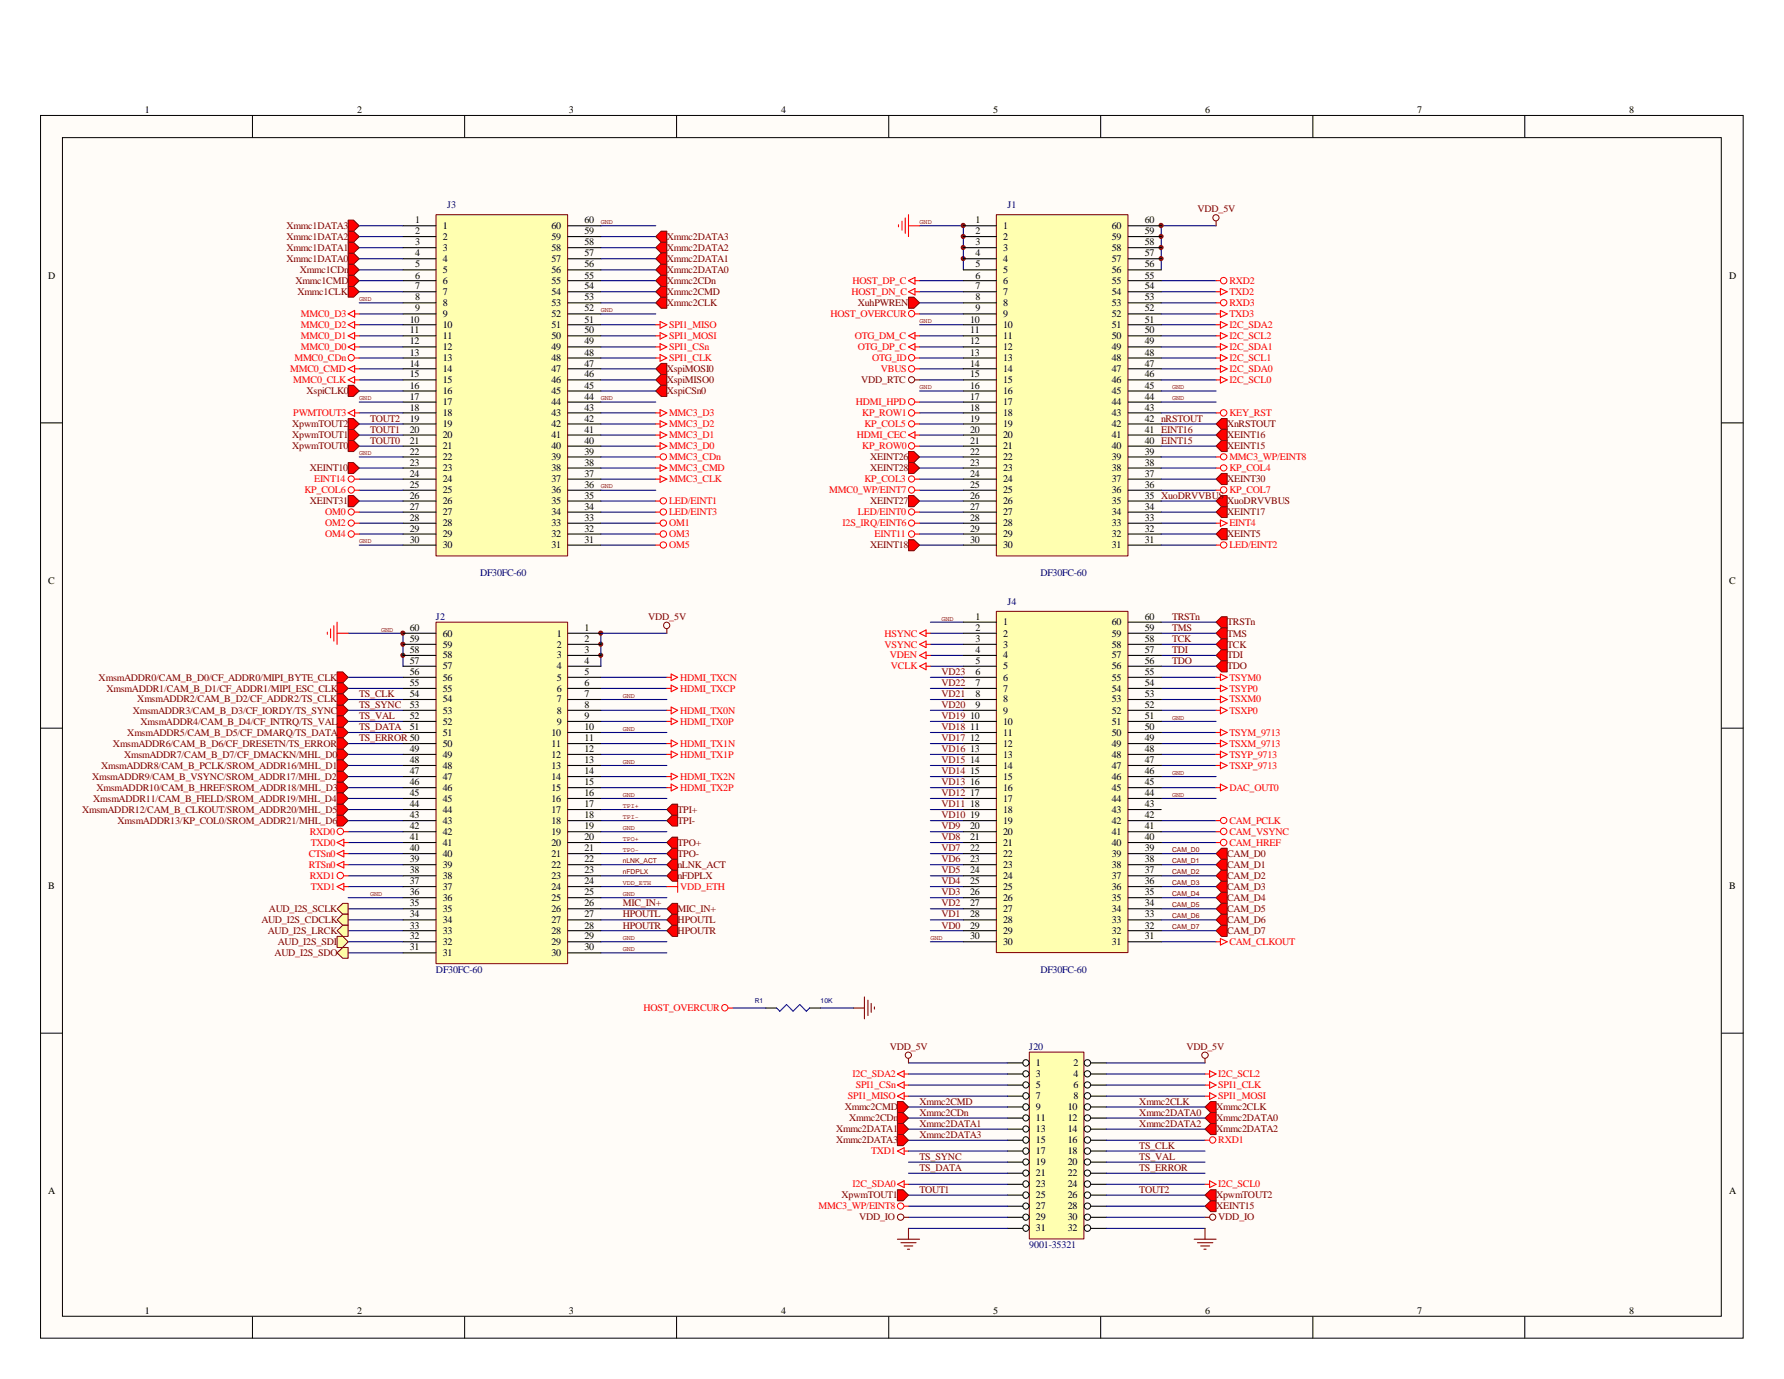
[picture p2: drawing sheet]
<svg xmlns="http://www.w3.org/2000/svg" width="279mm" height="216mm" viewBox="0 0 279 216" stroke-linecap="round" stroke-linejoin="round" font-family="sans-serif">
<defs><g id="words">
<g font-size="1.6">
<text x="22.7" y="17.7">1</text>
<text x="55.9" y="17.7">2</text>
<text x="89.1" y="17.7">3</text>
<text x="122.3" y="17.7">4</text>
<text x="155.5" y="17.7">5</text>
<text x="188.7" y="17.7">6</text>
<text x="222" y="17.7">7</text>
<text x="255.1" y="17.7">8</text>
<text x="65" y="35">1</text>
<text x="69.3" y="35.8">1</text>
<text x="86.4" y="35.8">60</text>
<text x="91.5" y="35">60</text>
<text x="152.8" y="35">1</text>
<text x="157.1" y="35.8">1</text>
<text x="174.1" y="35.8">60</text>
<text x="179.3" y="35">60</text>
<text x="65" y="36.7">2</text>
<text x="65" y="38.4">3</text>
<text x="65" y="40.1">4</text>
<text x="65" y="41.9">5</text>
<text x="69.3" y="37.5">2</text>
<text x="69.3" y="39.3">3</text>
<text x="69.3" y="41">4</text>
<text x="86.4" y="41">57</text>
<text x="86.4" y="39.3">58</text>
<text x="86.4" y="37.5">59</text>
<text x="91.5" y="41.9">56</text>
<text x="91.5" y="40.1">57</text>
<text x="91.5" y="38.4">58</text>
<text x="91.5" y="36.7">59</text>
<text x="152.8" y="36.7">2</text>
<text x="152.8" y="38.4">3</text>
<text x="152.8" y="40.1">4</text>
<text x="152.8" y="41.9">5</text>
<text x="157.1" y="37.5">2</text>
<text x="157.1" y="39.3">3</text>
<text x="157.1" y="41">4</text>
<text x="174.1" y="41">57</text>
<text x="174.1" y="39.3">58</text>
<text x="174.1" y="37.5">59</text>
<text x="179.3" y="41.9">56</text>
<text x="179.3" y="40.1">57</text>
<text x="179.3" y="38.4">58</text>
<text x="179.3" y="36.7">59</text>
<text x="7.5" y="43.6">D</text>
<text x="65" y="43.6">6</text>
<text x="65" y="45.3">7</text>
<text x="65" y="47">8</text>
<text x="69.3" y="42.7">5</text>
<text x="69.3" y="44.4">6</text>
<text x="69.3" y="46.2">7</text>
<text x="69.3" y="47.9">8</text>
<text x="86.4" y="47.9">53</text>
<text x="86.4" y="46.2">54</text>
<text x="86.4" y="44.4">55</text>
<text x="86.4" y="42.7">56</text>
<text x="91.5" y="47">53</text>
<text x="91.5" y="45.3">54</text>
<text x="91.5" y="43.6">55</text>
<text x="152.8" y="43.6">6</text>
<text x="152.8" y="45.3">7</text>
<text x="152.8" y="47">8</text>
<text x="157.1" y="42.7">5</text>
<text x="157.1" y="44.4">6</text>
<text x="157.1" y="46.2">7</text>
<text x="157.1" y="47.9">8</text>
<text x="174.1" y="47.9">53</text>
<text x="174.1" y="46.2">54</text>
<text x="174.1" y="44.4">55</text>
<text x="174.1" y="42.7">56</text>
<text x="179.3" y="47">53</text>
<text x="179.3" y="45.3">54</text>
<text x="179.3" y="43.6">55</text>
<text x="270.8" y="43.6">D</text>
<text x="64.2" y="50.5">10</text>
<text x="64.2" y="52.2">11</text>
<text x="64.2" y="53.9">12</text>
<text x="65" y="48.8">9</text>
<text x="69.3" y="49.6">9</text>
<text x="69.3" y="51.4">10</text>
<text x="69.3" y="53.1">11</text>
<text x="86.4" y="53.1">50</text>
<text x="86.4" y="51.4">51</text>
<text x="86.4" y="49.6">52</text>
<text x="91.5" y="53.9">49</text>
<text x="91.5" y="52.2">50</text>
<text x="91.5" y="50.5">51</text>
<text x="91.5" y="48.8">52</text>
<text x="151.9" y="50.5">10</text>
<text x="151.9" y="52.2">11</text>
<text x="151.9" y="53.9">12</text>
<text x="152.8" y="48.8">9</text>
<text x="157.1" y="49.6">9</text>
<text x="157.1" y="51.4">10</text>
<text x="157.1" y="53.1">11</text>
<text x="174.1" y="53.1">50</text>
<text x="174.1" y="51.4">51</text>
<text x="174.1" y="49.6">52</text>
<text x="179.3" y="53.9">49</text>
<text x="179.3" y="52.2">50</text>
<text x="179.3" y="50.5">51</text>
<text x="179.3" y="48.8">52</text>
<text x="64.2" y="55.7">13</text>
<text x="64.2" y="57.4">14</text>
<text x="64.2" y="59.1">15</text>
<text x="69.3" y="54.8">12</text>
<text x="69.3" y="56.5">13</text>
<text x="69.3" y="58.3">14</text>
<text x="69.3" y="60">15</text>
<text x="86.4" y="60">46</text>
<text x="86.4" y="58.3">47</text>
<text x="86.4" y="56.5">48</text>
<text x="86.4" y="54.8">49</text>
<text x="91.5" y="59.1">46</text>
<text x="91.5" y="57.4">47</text>
<text x="91.5" y="55.7">48</text>
<text x="151.9" y="55.7">13</text>
<text x="151.9" y="57.4">14</text>
<text x="151.9" y="59.1">15</text>
<text x="157.1" y="54.8">12</text>
<text x="157.1" y="56.5">13</text>
<text x="157.1" y="58.3">14</text>
<text x="157.1" y="60">15</text>
<text x="174.1" y="60">46</text>
<text x="174.1" y="58.3">47</text>
<text x="174.1" y="56.5">48</text>
<text x="174.1" y="54.8">49</text>
<text x="179.3" y="59.1">46</text>
<text x="179.3" y="57.4">47</text>
<text x="179.3" y="55.7">48</text>
<text x="64.2" y="60.8">16</text>
<text x="64.2" y="62.6">17</text>
<text x="64.2" y="64.3">18</text>
<text x="64.2" y="66">19</text>
<text x="69.3" y="61.7">16</text>
<text x="69.3" y="63.4">17</text>
<text x="69.3" y="65.2">18</text>
<text x="86.4" y="65.2">43</text>
<text x="86.4" y="63.4">44</text>
<text x="86.4" y="61.7">45</text>
<text x="91.5" y="66">42</text>
<text x="91.5" y="64.3">43</text>
<text x="91.5" y="62.6">44</text>
<text x="91.5" y="60.8">45</text>
<text x="151.9" y="60.8">16</text>
<text x="151.9" y="62.6">17</text>
<text x="151.9" y="64.3">18</text>
<text x="151.9" y="66">19</text>
<text x="157.1" y="61.7">16</text>
<text x="157.1" y="63.4">17</text>
<text x="157.1" y="65.2">18</text>
<text x="174.1" y="65.2">43</text>
<text x="174.1" y="63.4">44</text>
<text x="174.1" y="61.7">45</text>
<text x="179.3" y="66">42 nRSTOUT</text>
<text x="179.3" y="64.3">43</text>
<text x="179.3" y="62.6">44</text>
<text x="179.3" y="60.8">45</text>
<text x="64.2" y="67.7">20</text>
<text x="64.2" y="69.5">21</text>
<text x="64.2" y="71.2">22</text>
<text x="69.3" y="66.9">19</text>
<text x="69.3" y="68.6">20</text>
<text x="69.3" y="70.3">21</text>
<text x="86.4" y="70.3">40</text>
<text x="86.4" y="68.6">41</text>
<text x="86.4" y="66.9">42</text>
<text x="91.5" y="71.2">39</text>
<text x="91.5" y="69.5">40</text>
<text x="91.5" y="67.7">41</text>
<text x="151.9" y="67.7">20</text>
<text x="151.9" y="69.5">21</text>
<text x="151.9" y="71.2">22</text>
<text x="157.1" y="66.9">19</text>
<text x="157.1" y="68.6">20</text>
<text x="157.1" y="70.3">21</text>
<text x="174.1" y="70.3">40</text>
<text x="174.1" y="68.6">41</text>
<text x="174.1" y="66.9">42</text>
<text x="179.3" y="71.2">39</text>
<text x="179.3" y="69.5">40 EINT15</text>
<text x="179.3" y="67.7">41 EINT16</text>
<text x="64.2" y="72.9">23</text>
<text x="64.2" y="74.6">24</text>
<text x="64.2" y="76.4">25</text>
<text x="69.3" y="72.1">22</text>
<text x="69.3" y="73.8">23</text>
<text x="69.3" y="75.5">24</text>
<text x="69.3" y="77.2">25</text>
<text x="86.4" y="77.2">36</text>
<text x="86.4" y="75.5">37</text>
<text x="86.4" y="73.8">38</text>
<text x="86.4" y="72.1">39</text>
<text x="91.5" y="76.4">36</text>
<text x="91.5" y="74.6">37</text>
<text x="91.5" y="72.9">38</text>
<text x="151.9" y="72.9">23</text>
<text x="151.9" y="74.6">24</text>
<text x="151.9" y="76.4">25</text>
<text x="157.1" y="72.1">22</text>
<text x="157.1" y="73.8">23</text>
<text x="157.1" y="75.5">24</text>
<text x="157.1" y="77.2">25</text>
<text x="174.1" y="77.2">36</text>
<text x="174.1" y="75.5">37</text>
<text x="174.1" y="73.8">38</text>
<text x="174.1" y="72.1">39</text>
<text x="179.3" y="76.4">36</text>
<text x="179.3" y="74.6">37</text>
<text x="179.3" y="72.9">38</text>
<text x="64.2" y="78.1">26</text>
<text x="64.2" y="79.8">27</text>
<text x="64.2" y="81.5">28</text>
<text x="64.2" y="83.3">29</text>
<text x="69.3" y="79">26</text>
<text x="69.3" y="80.7">27</text>
<text x="69.3" y="82.4">28</text>
<text x="86.4" y="82.4">33</text>
<text x="86.4" y="80.7">34</text>
<text x="86.4" y="79">35</text>
<text x="91.5" y="83.3">32</text>
<text x="91.5" y="81.5">33</text>
<text x="91.5" y="79.8">34</text>
<text x="91.5" y="78.1">35</text>
<text x="151.9" y="78.1">26</text>
<text x="151.9" y="79.8">27</text>
<text x="151.9" y="81.5">28</text>
<text x="151.9" y="83.3">29</text>
<text x="157.1" y="79">26</text>
<text x="157.1" y="80.7">27</text>
<text x="157.1" y="82.4">28</text>
<text x="174.1" y="82.4">33</text>
<text x="174.1" y="80.7">34</text>
<text x="174.1" y="79">35</text>
<text x="179.3" y="83.3">32</text>
<text x="179.3" y="81.5">33</text>
<text x="179.3" y="79.8">34</text>
<text x="179.3" y="78.1">35 XuoDRVVBUS</text>
<text x="64.2" y="85">30</text>
<text x="69.3" y="84.1">29</text>
<text x="69.3" y="85.9">30</text>
<text x="86.4" y="85.9">31</text>
<text x="86.4" y="84.1">32</text>
<text x="91.5" y="85">31</text>
<text x="151.9" y="85">30</text>
<text x="157.1" y="84.1">29</text>
<text x="157.1" y="85.9">30</text>
<text x="174.1" y="85.9">31</text>
<text x="174.1" y="84.1">32</text>
<text x="179.3" y="85">31</text>
<text x="7.5" y="91.4">C</text>
<text x="270.8" y="91.4">C</text>
<text x="64.2" y="100.5">59</text>
<text x="64.2" y="98.8">60</text>
<text x="69.3" y="101.4">59</text>
<text x="69.3" y="99.7">60</text>
<text x="87.2" y="99.7">1</text>
<text x="87.2" y="101.4">2</text>
<text x="91.5" y="98.8">1</text>
<text x="91.5" y="100.5">2</text>
<text x="152.8" y="97.1">1</text>
<text x="152.8" y="98.8">2</text>
<text x="152.8" y="100.5">3</text>
<text x="157.1" y="97.9">1</text>
<text x="157.1" y="99.7">2</text>
<text x="157.1" y="101.4">3</text>
<text x="174.1" y="101.4">58</text>
<text x="174.1" y="99.7">59</text>
<text x="174.1" y="97.9">60</text>
<text x="179.3" y="100.5">58</text>
<text x="179.3" y="98.8">59</text>
<text x="179.3" y="97.1">60</text>
<text x="64.2" y="107.4">55</text>
<text x="64.2" y="105.7">56</text>
<text x="64.2" y="104">57</text>
<text x="64.2" y="102.2">58</text>
<text x="69.3" y="106.6">56</text>
<text x="69.3" y="104.8">57</text>
<text x="69.3" y="103.1">58</text>
<text x="87.2" y="103.1">3</text>
<text x="87.2" y="104.8">4</text>
<text x="87.2" y="106.6">5</text>
<text x="91.5" y="102.2">3</text>
<text x="91.5" y="104">4</text>
<text x="91.5" y="105.7">5</text>
<text x="91.5" y="107.4">6</text>
<text x="152.8" y="102.2">4</text>
<text x="152.8" y="104">5</text>
<text x="152.8" y="105.7">6</text>
<text x="152.8" y="107.4">7</text>
<text x="157.1" y="103.1">4</text>
<text x="157.1" y="104.8">5</text>
<text x="157.1" y="106.6">6</text>
<text x="174.1" y="106.6">55</text>
<text x="174.1" y="104.8">56</text>
<text x="174.1" y="103.1">57</text>
<text x="179.3" y="107.4">54</text>
<text x="179.3" y="105.7">55</text>
<text x="179.3" y="104">56</text>
<text x="179.3" y="102.2">57</text>
<text x="64.2" y="112.6">52</text>
<text x="64.2" y="110.9">53</text>
<text x="64.2" y="109.1">54</text>
<text x="69.3" y="113.5">52</text>
<text x="69.3" y="111.7">53</text>
<text x="69.3" y="110">54</text>
<text x="69.3" y="108.3">55</text>
<text x="87.2" y="108.3">6</text>
<text x="87.2" y="110">7</text>
<text x="87.2" y="111.7">8</text>
<text x="87.2" y="113.5">9</text>
<text x="91.5" y="109.1">7</text>
<text x="91.5" y="110.9">8</text>
<text x="91.5" y="112.6">9</text>
<text x="151.9" y="112.6">10</text>
<text x="152.8" y="109.1">8</text>
<text x="152.8" y="110.9">9</text>
<text x="157.1" y="108.3">7</text>
<text x="157.1" y="110">8</text>
<text x="157.1" y="111.7">9</text>
<text x="157.1" y="113.5">10</text>
<text x="174.1" y="113.5">51</text>
<text x="174.1" y="111.7">52</text>
<text x="174.1" y="110">53</text>
<text x="174.1" y="108.3">54</text>
<text x="179.3" y="112.6">51</text>
<text x="179.3" y="110.9">52</text>
<text x="179.3" y="109.1">53</text>
<text x="64.2" y="119.5">48</text>
<text x="64.2" y="117.8">49</text>
<text x="64.2" y="114.3">51</text>
<text x="69.3" y="118.6">49</text>
<text x="69.3" y="116.9">50</text>
<text x="69.3" y="115.2">51</text>
<text x="86.4" y="115.2">10</text>
<text x="86.4" y="116.9">11</text>
<text x="86.4" y="118.6">12</text>
<text x="91.5" y="114.3">10</text>
<text x="91.5" y="116">11</text>
<text x="91.5" y="117.8">12</text>
<text x="91.5" y="119.5">13</text>
<text x="151.9" y="114.3">11</text>
<text x="151.9" y="116">12</text>
<text x="151.9" y="117.8">13</text>
<text x="151.9" y="119.5">14</text>
<text x="157.1" y="115.2">11</text>
<text x="157.1" y="116.9">12</text>
<text x="157.1" y="118.6">13</text>
<text x="174.1" y="118.6">48</text>
<text x="174.1" y="116.9">49</text>
<text x="174.1" y="115.2">50</text>
<text x="179.3" y="119.5">47</text>
<text x="179.3" y="117.8">48</text>
<text x="179.3" y="116">49</text>
<text x="179.3" y="114.3">50</text>
<text x="64.2" y="124.7">45</text>
<text x="64.2" y="122.9">46</text>
<text x="64.2" y="121.2">47</text>
<text x="69.3" y="125.5">45</text>
<text x="69.3" y="123.8">46</text>
<text x="69.3" y="122.1">47</text>
<text x="69.3" y="120.4">48</text>
<text x="86.4" y="120.4">13</text>
<text x="86.4" y="122.1">14</text>
<text x="86.4" y="123.8">15</text>
<text x="86.4" y="125.5">16</text>
<text x="91.5" y="121.2">14</text>
<text x="91.5" y="122.9">15</text>
<text x="91.5" y="124.7">16</text>
<text x="151.9" y="121.2">15</text>
<text x="151.9" y="122.9">16</text>
<text x="151.9" y="124.7">17</text>
<text x="157.1" y="120.4">14</text>
<text x="157.1" y="122.1">15</text>
<text x="157.1" y="123.8">16</text>
<text x="157.1" y="125.5">17</text>
<text x="174.1" y="125.5">44</text>
<text x="174.1" y="123.8">45</text>
<text x="174.1" y="122.1">46</text>
<text x="174.1" y="120.4">47</text>
<text x="179.3" y="124.7">44</text>
<text x="179.3" y="122.9">45</text>
<text x="179.3" y="121.2">46</text>
<text x="64.2" y="131.6">41</text>
<text x="64.2" y="129.8">42</text>
<text x="64.2" y="128.1">43</text>
<text x="64.2" y="126.4">44</text>
<text x="69.3" y="130.7">42</text>
<text x="69.3" y="129">43</text>
<text x="69.3" y="127.3">44</text>
<text x="86.4" y="127.3">17</text>
<text x="86.4" y="129">18</text>
<text x="86.4" y="130.7">19</text>
<text x="91.5" y="126.4">17</text>
<text x="91.5" y="128.1">18</text>
<text x="91.5" y="129.8">19</text>
<text x="91.5" y="131.6">20</text>
<text x="151.9" y="126.4">18</text>
<text x="151.9" y="128.1">19</text>
<text x="151.9" y="129.8">20</text>
<text x="151.9" y="131.6">21</text>
<text x="157.1" y="127.3">18</text>
<text x="157.1" y="129">19</text>
<text x="157.1" y="130.7">20</text>
<text x="174.1" y="130.7">41</text>
<text x="174.1" y="129">42</text>
<text x="174.1" y="127.3">43</text>
<text x="179.3" y="131.6">40</text>
<text x="179.3" y="129.8">41</text>
<text x="179.3" y="128.1">42</text>
<text x="179.3" y="126.4">43</text>
<text x="64.2" y="136.7">38</text>
<text x="64.2" y="135">39</text>
<text x="64.2" y="133.3">40</text>
<text x="69.3" y="137.6">38</text>
<text x="69.3" y="135.9">39</text>
<text x="69.3" y="134.2">40</text>
<text x="69.3" y="132.4">41</text>
<text x="86.4" y="132.4">20</text>
<text x="86.4" y="134.2">21</text>
<text x="86.4" y="135.9">22</text>
<text x="86.4" y="137.6">23</text>
<text x="91.5" y="133.3">21</text>
<text x="91.5" y="135">22</text>
<text x="91.5" y="136.7">23</text>
<text x="151.9" y="133.3">22</text>
<text x="151.9" y="135">23</text>
<text x="151.9" y="136.7">24</text>
<text x="157.1" y="132.4">21</text>
<text x="157.1" y="134.2">22</text>
<text x="157.1" y="135.9">23</text>
<text x="157.1" y="137.6">24</text>
<text x="174.1" y="137.6">37</text>
<text x="174.1" y="135.9">38</text>
<text x="174.1" y="134.2">39</text>
<text x="174.1" y="132.4">40</text>
<text x="179.3" y="136.7">37</text>
<text x="179.3" y="135">38</text>
<text x="179.3" y="133.3">39</text>
<text x="7.5" y="139.1">B</text>
<text x="64.2" y="143.6">34</text>
<text x="64.2" y="141.9">35</text>
<text x="64.2" y="140.2">36</text>
<text x="64.2" y="138.5">37</text>
<text x="69.3" y="142.8">35</text>
<text x="69.3" y="141.1">36</text>
<text x="69.3" y="139.3">37</text>
<text x="86.4" y="139.3">24</text>
<text x="86.4" y="141.1">25</text>
<text x="86.4" y="142.8">26</text>
<text x="91.5" y="138.5">24</text>
<text x="91.5" y="140.2">25</text>
<text x="91.5" y="141.9">26</text>
<text x="91.5" y="143.6">27</text>
<text x="151.9" y="138.5">25</text>
<text x="151.9" y="140.2">26</text>
<text x="151.9" y="141.9">27</text>
<text x="151.9" y="143.6">28</text>
<text x="157.1" y="139.3">25</text>
<text x="157.1" y="141.1">26</text>
<text x="157.1" y="142.8">27</text>
<text x="174.1" y="142.8">34</text>
<text x="174.1" y="141.1">35</text>
<text x="174.1" y="139.3">36</text>
<text x="179.3" y="143.6">33</text>
<text x="179.3" y="141.9">34</text>
<text x="179.3" y="140.2">35</text>
<text x="179.3" y="138.5">36</text>
<text x="270.8" y="139.1">B</text>
<text x="64.2" y="148.8">31</text>
<text x="64.2" y="147.1">32</text>
<text x="64.2" y="145.4">33</text>
<text x="69.3" y="149.7">31</text>
<text x="69.3" y="148">32</text>
<text x="69.3" y="146.2">33</text>
<text x="69.3" y="144.5">34</text>
<text x="86.4" y="144.5">27</text>
<text x="86.4" y="146.2">28</text>
<text x="86.4" y="148">29</text>
<text x="86.4" y="149.7">30</text>
<text x="91.5" y="145.4">28</text>
<text x="91.5" y="147.1">29</text>
<text x="91.5" y="148.8">30</text>
<text x="151.9" y="145.4">29</text>
<text x="151.9" y="147.1">30</text>
<text x="157.1" y="144.5">28</text>
<text x="157.1" y="146.2">29</text>
<text x="157.1" y="148">30</text>
<text x="174.1" y="148">31</text>
<text x="174.1" y="146.2">32</text>
<text x="174.1" y="144.5">33</text>
<text x="179.3" y="147.1">31</text>
<text x="179.3" y="145.4">32</text>
<text x="162.2" y="166.9">1</text>
<text x="168.1" y="166.9">2</text>
<text x="162.2" y="168.7">3</text>
<text x="162.2" y="170.3">5</text>
<text x="162.2" y="172.1">7</text>
<text x="162.2" y="173.8">9</text>
<text x="167.2" y="173.8">10</text>
<text x="168.1" y="168.7">4</text>
<text x="168.1" y="170.3">6</text>
<text x="168.1" y="172.1">8</text>
<text x="162.2" y="175.6">11</text>
<text x="162.2" y="177.2">13</text>
<text x="162.2" y="179">15</text>
<text x="167.2" y="175.6">12</text>
<text x="167.2" y="177.2">14</text>
<text x="167.2" y="179">16</text>
<text x="162.2" y="180.7">17</text>
<text x="162.2" y="182.5">19</text>
<text x="162.2" y="184.1">21</text>
<text x="162.2" y="185.9">23</text>
<text x="167.2" y="180.7">18</text>
<text x="167.2" y="182.5">20</text>
<text x="167.2" y="184.1">22</text>
<text x="167.2" y="185.9">24</text>
<text x="7.5" y="186.9">A</text>
<text x="162.2" y="187.6">25</text>
<text x="162.2" y="189.4">27</text>
<text x="162.2" y="191.1">29</text>
<text x="167.2" y="187.6">26</text>
<text x="167.2" y="189.4">28</text>
<text x="167.2" y="191.1">30</text>
<text x="270.8" y="186.9">A</text>
<text x="162.2" y="192.8">31</text>
<text x="167.2" y="192.8">32</text>
<text x="22.7" y="205.7">1</text>
<text x="55.9" y="205.7">2</text>
<text x="89.1" y="205.7">3</text>
<text x="122.3" y="205.7">4</text>
<text x="155.5" y="205.7">5</text>
<text x="188.7" y="205.7">6</text>
<text x="222" y="205.7">7</text>
<text x="255.1" y="205.7">8</text>
</g>
<g font-size="1.6" fill="#800000">
<text x="44.9" y="35.8">Xmmc1DATA3</text>
<text x="187.5" y="33.2">VDD_5V</text>
<text x="44.9" y="37.5">Xmmc1DATA2</text>
<text x="44.9" y="41">Xmmc1DATA0</text>
<text x="44.9" y="39.3">Xmmc1DATA1</text>
<text x="104.4" y="39.3">Xmmc2DATA2</text>
<text x="104.4" y="37.5">Xmmc2DATA3</text>
<text x="104.4" y="41">Xmmc2DATA1</text>
<text x="46.3" y="44.4">Xmmc1CMD</text>
<text x="46.6" y="46.2">Xmmc1CLK</text>
<text x="46.9" y="42.7">Xmmc1CDn</text>
<text x="104.4" y="47.9">Xmmc2CLK</text>
<text x="104.4" y="46.2">Xmmc2CMD</text>
<text x="104.4" y="44.4">Xmmc2CDn</text>
<text x="104.4" y="42.7">Xmmc2DATA0</text>
<text x="134.4" y="47.9">XuhPWREN</text>
<text x="104.4" y="58.3">XspiMOSI0</text>
<text x="104.4" y="60">XspiMISO0</text>
<text x="134.9" y="60">VDD_RTC</text>
<text x="48" y="61.7">XspiCLK0</text>
<text x="58" y="66">TOUT2</text>
<text x="104.4" y="61.7">XspiCSn0</text>
<text x="45.8" y="70.3">XpwmTOUT0</text>
<text x="45.8" y="68.6">XpwmTOUT1</text>
<text x="45.8" y="66.9">XpwmTOUT2</text>
<text x="58" y="67.7">TOUT1</text>
<text x="58" y="69.5">TOUT0</text>
<text x="192.2" y="66.9">XnRSTOUT</text>
<text x="192.2" y="68.6">XEINT16</text>
<text x="192.2" y="70.3">XEINT15</text>
<text x="48.5" y="73.8">XEINT10</text>
<text x="136.3" y="72.1">XEINT26</text>
<text x="136.3" y="73.8">XEINT28</text>
<text x="192.2" y="75.5">XEINT30</text>
<text x="48.5" y="79">XEINT31</text>
<text x="136.3" y="79">XEINT27</text>
<text x="192.2" y="80.7">XEINT17</text>
<text x="192.2" y="79">XuoDRVVBUS</text>
<text x="136.3" y="85.9">XEINT18</text>
<text x="192.2" y="84.1">XEINT5</text>
<text x="101.5" y="97.1">VDD_5V</text>
<text x="183.6" y="97.1">TRSTn</text>
<text x="183.6" y="98.8">TMS</text>
<text x="183.6" y="100.5">TCK</text>
<text x="192.2" y="99.7">TMS</text>
<text x="192.2" y="101.4">TCK</text>
<text x="192.2" y="97.9">TRSTn</text>
<text x="15.5" y="106.6">XmsmADDR0/CAM_B_D0/CF_ADDR0/MIPI_BYTE_CLK</text>
<text x="147.4" y="107.4">VD22</text>
<text x="147.4" y="105.7">VD23</text>
<text x="183.6" y="102.2">TDI</text>
<text x="183.6" y="104">TDO</text>
<text x="192.2" y="103.1">TDI</text>
<text x="192.2" y="104.8">TDO</text>
<text x="16.7" y="108.3">XmsmADDR1/CAM_B_D1/CF_ADDR1/MIPI_ESC_CLK</text>
<text x="20.8" y="111.7">XmsmADDR3/CAM_B_D3/CF_IORDY/TS_SYNC</text>
<text x="21.5" y="110">XmsmADDR2/CAM_B_D2/CF_ADDR2/TS_CLK</text>
<text x="22" y="113.5">XmsmADDR4/CAM_B_D4/CF_INTRQ/TS_VAL</text>
<text x="56.3" y="109.1">TS_CLK</text>
<text x="56.3" y="110.9">TS_SYNC</text>
<text x="56.3" y="112.6">TS_VAL</text>
<text x="147.4" y="112.6">VD19</text>
<text x="147.4" y="110.9">VD20</text>
<text x="147.4" y="109.1">VD21</text>
<text x="17.7" y="116.9">XmsmADDR6/CAM_B_D6/CF_DRESETN/TS_ERROR</text>
<text x="19.4" y="118.6">XmsmADDR7/CAM_B_D7/CF_DMACKN/MHL_D0</text>
<text x="19.9" y="115.2">XmsmADDR5/CAM_B_D5/CF_DMARQ/TS_DATA</text>
<text x="56.3" y="114.3">TS_DATA</text>
<text x="56.3" y="116">TS_ERROR 50</text>
<text x="147.4" y="119.5">VD15</text>
<text x="147.4" y="117.8">VD16</text>
<text x="147.4" y="116">VD17</text>
<text x="147.4" y="114.3">VD18</text>
<text x="14.4" y="122.1">XmsmADDR9/CAM_B_VSYNC/SROM_ADDR17/MHL_D2</text>
<text x="14.6" y="125.5">XmsmADDR11/CAM_B_FIELD/SROM_ADDR19/MHL_D4</text>
<text x="15.1" y="123.8">XmsmADDR10/CAM_B_HREF/SROM_ADDR18/MHL_D3</text>
<text x="15.8" y="120.4">XmsmADDR8/CAM_B_PCLK/SROM_ADDR16/MHL_D1</text>
<text x="147.4" y="124.7">VD12</text>
<text x="147.4" y="122.9">VD13</text>
<text x="147.4" y="121.2">VD14</text>
<text x="12.9" y="127.3">XmsmADDR12/CAM_B_CLKOUT/SROM_ADDR20/MHL_D5</text>
<text x="18.4" y="129">XmsmADDR13/KP_COL0/SROM_ADDR21/MHL_D6</text>
<text x="106.1" y="129">TPI-</text>
<text x="106.1" y="127.3">TPI+</text>
<text x="147.4" y="131.6">VD8</text>
<text x="147.4" y="129.8">VD9</text>
<text x="147.4" y="128.1">VD10</text>
<text x="147.4" y="126.4">VD11</text>
<text x="106.1" y="135.9">nLNK_ACT</text>
<text x="106.1" y="137.6">nFDPLX</text>
<text x="106.1" y="134.2">TPO-</text>
<text x="106.1" y="132.4">TPO+</text>
<text x="147.4" y="136.7">VD5</text>
<text x="147.4" y="135">VD6</text>
<text x="147.4" y="133.3">VD7</text>
<text x="192.2" y="134.2">CAM_D0</text>
<text x="192.2" y="135.9">CAM_D1</text>
<text x="192.2" y="137.6">CAM_D2</text>
<text x="42.1" y="142.8">AUD_I2S_SCLK</text>
<text x="97.5" y="141.9">MIC_IN+</text>
<text x="97.5" y="143.6">HPOUTL</text>
<text x="106.1" y="142.8">MIC_IN+</text>
<text x="147.4" y="143.6">VD1</text>
<text x="147.4" y="141.9">VD2</text>
<text x="147.4" y="140.2">VD3</text>
<text x="147.4" y="138.5">VD4</text>
<text x="192.2" y="139.3">CAM_D3</text>
<text x="192.2" y="141.1">CAM_D4</text>
<text x="192.2" y="142.8">CAM_D5</text>
<text x="40.9" y="144.5">AUD_I2S_CDCLK</text>
<text x="42" y="146.2">AUD_I2S_LRCK</text>
<text x="43" y="149.7">AUD_I2S_SDO</text>
<text x="43.5" y="148">AUD_I2S_SDI</text>
<text x="97.5" y="145.4">HPOUTR</text>
<text x="106.1" y="146.2">HPOUTR</text>
<text x="106.1" y="144.5">HPOUTL</text>
<text x="147.4" y="145.4">VD0</text>
<text x="192.2" y="144.5">CAM_D6</text>
<text x="192.2" y="146.2">CAM_D7</text>
<text x="139.4" y="164.3">VDD_5V</text>
<text x="185.8" y="164.3">VDD_5V</text>
<text x="132.3" y="173.8">Xmmc2CMD</text>
<text x="144" y="173">Xmmc2CMD</text>
<text x="178.4" y="173">Xmmc2CLK</text>
<text x="190.5" y="173.8">Xmmc2CLK</text>
<text x="130.9" y="179">Xmmc2DATA3</text>
<text x="130.9" y="177.2">Xmmc2DATA1</text>
<text x="133" y="175.6">Xmmc2CDn</text>
<text x="144" y="176.4">Xmmc2DATA1</text>
<text x="144" y="174.7">Xmmc2CDn</text>
<text x="144" y="178.1">Xmmc2DATA3</text>
<text x="178.4" y="176.4">Xmmc2DATA2</text>
<text x="178.4" y="174.7">Xmmc2DATA0</text>
<text x="178.4" y="179.9">TS_CLK</text>
<text x="190.5" y="175.6">Xmmc2DATA0</text>
<text x="190.5" y="177.2">Xmmc2DATA2</text>
<text x="144" y="181.6">TS_SYNC</text>
<text x="144" y="183.3">TS_DATA</text>
<text x="178.4" y="181.6">TS_VAL</text>
<text x="178.4" y="183.3">TS_ERROR</text>
<text x="131.8" y="187.6">XpwmTOUT1</text>
<text x="134.5" y="191.1">VDD_IO</text>
<text x="144" y="186.8">TOUT1</text>
<text x="178.4" y="186.8">TOUT2</text>
<text x="190.5" y="189.4">XEINT15</text>
<text x="190.5" y="187.6">XpwmTOUT2</text>
<text x="190.8" y="191.1">VDD_IO</text>
</g>
<g font-size="1.6" fill="#000080">
<text x="70" y="32.6">J3</text>
<text x="157.8" y="32.6">J1</text>
<text x="75.2" y="90.2">DF30FC-60</text>
<text x="157.8" y="94.7">J4</text>
<text x="162.9" y="90.2">DF30FC-60</text>
<text x="68.3" y="97.1">J2</text>
<text x="68.3" y="152.3">DF30FC-60</text>
<text x="162.9" y="152.3">DF30FC-60</text>
<text x="161.2" y="164.3">J20</text>
<text x="161.2" y="195.4">9001-35321</text>
</g>
<g font-size="1.6" fill="#f00">
<text x="133.3" y="46.2">HOST_DN_C</text>
<text x="133.5" y="44.4">HOST_DP_C</text>
<text x="192.5" y="44.4">RXD2</text>
<text x="192.5" y="46.2">TXD2</text>
<text x="192.5" y="47.9">RXD3</text>
<text x="47.1" y="53.1">MMC0_D1</text>
<text x="47.1" y="51.4">MMC0_D2</text>
<text x="47.1" y="49.6">MMC0_D3</text>
<text x="104.8" y="51.4">SPI1_MISO</text>
<text x="104.8" y="53.1">SPI1_MOSI</text>
<text x="130" y="49.6">HOST_OVERCUR</text>
<text x="133.9" y="53.1">OTG_DM_C</text>
<text x="192.5" y="51.4">I2C_SDA2</text>
<text x="192.5" y="53.1">I2C_SCL2</text>
<text x="192.5" y="49.6">TXD3</text>
<text x="45.4" y="58.3">MMC0_CMD</text>
<text x="45.9" y="60">MMC0_CLK</text>
<text x="46.1" y="56.5">MMC0_CDn</text>
<text x="47.1" y="54.8">MMC0_D0</text>
<text x="104.8" y="54.8">SPI1_CSn</text>
<text x="104.8" y="56.5">SPI1_CLK</text>
<text x="134.4" y="54.8">OTG_DP_C</text>
<text x="136.6" y="56.5">OTG_ID</text>
<text x="138" y="58.3">VBUS</text>
<text x="192.5" y="58.3">I2C_SDA0</text>
<text x="192.5" y="60">I2C_SCL0</text>
<text x="192.5" y="54.8">I2C_SDA1</text>
<text x="192.5" y="56.5">I2C_SCL1</text>
<text x="45.9" y="65.2">PWMTOUT3</text>
<text x="104.8" y="65.2">MMC3_D3</text>
<text x="134" y="63.4">HDMI_HPD</text>
<text x="135" y="65.2">KP_ROW1</text>
<text x="192.5" y="65.2">KEY_RST</text>
<text x="104.8" y="66.9">MMC3_D2</text>
<text x="104.8" y="70.3">MMC3_D0</text>
<text x="104.8" y="68.6">MMC3_D1</text>
<text x="134.2" y="68.6">HDMI_CEC</text>
<text x="135" y="70.3">KP_ROW0</text>
<text x="135.4" y="66.9">KP_COL5</text>
<text x="47.7" y="77.2">KP_COL6</text>
<text x="49.2" y="75.5">EINT14</text>
<text x="104.8" y="73.8">MMC3_CMD</text>
<text x="104.8" y="75.5">MMC3_CLK</text>
<text x="104.8" y="72.1">MMC3_CDn</text>
<text x="129.9" y="77.2">MMC0_WP/EINT7</text>
<text x="135.4" y="75.5">KP_COL3</text>
<text x="192.5" y="72.1">MMC3_WP/EINT8</text>
<text x="192.5" y="77.2">KP_COL7</text>
<text x="192.5" y="73.8">KP_COL4</text>
<text x="50.9" y="82.4">OM2</text>
<text x="50.9" y="80.7">OM0</text>
<text x="104.8" y="82.4">OM1</text>
<text x="104.8" y="79">LED/EINT1</text>
<text x="104.8" y="80.7">LED/EINT3</text>
<text x="132" y="82.4">I2S_IRQ/EINT6</text>
<text x="134.4" y="80.7">LED/EINT0</text>
<text x="192.5" y="82.4">EINT4</text>
<text x="50.9" y="84.1">OM4</text>
<text x="104.8" y="84.1">OM3</text>
<text x="104.8" y="85.9">OM5</text>
<text x="136.9" y="84.1">EINT11</text>
<text x="192.5" y="85.9">LED/EINT2</text>
<text x="138.5" y="99.7">HSYNC</text>
<text x="138.5" y="101.4">VSYNC</text>
<text x="106.5" y="106.6">HDMI_TXCN</text>
<text x="139.4" y="103.1">VDEN</text>
<text x="139.5" y="104.8">VCLK</text>
<text x="192.5" y="106.6">TSYM0</text>
<text x="106.5" y="113.5">HDMI_TX0P</text>
<text x="106.5" y="111.7">HDMI_TX0N</text>
<text x="106.5" y="108.3">HDMI_TXCP</text>
<text x="192.5" y="111.7">TSXP0</text>
<text x="192.5" y="108.3">TSYP0</text>
<text x="192.5" y="110">TSXM0</text>
<text x="106.5" y="118.6">HDMI_TX1P</text>
<text x="106.5" y="116.9">HDMI_TX1N</text>
<text x="192.5" y="118.6">TSYP_9713</text>
<text x="192.5" y="115.2">TSYM_9713</text>
<text x="192.5" y="116.9">TSXM_9713</text>
<text x="106.5" y="123.8">HDMI_TX2P</text>
<text x="106.5" y="122.1">HDMI_TX2N</text>
<text x="192.5" y="123.8">DAC_OUT0</text>
<text x="192.5" y="120.4">TSXP_9713</text>
<text x="48.5" y="130.7">RXD0</text>
<text x="192.5" y="130.7">CAM_VSYNC</text>
<text x="192.5" y="129">CAM_PCLK</text>
<text x="48.3" y="134.2">CTSn0</text>
<text x="48.3" y="135.9">RTSn0</text>
<text x="48.5" y="137.6">RXD1</text>
<text x="48.7" y="132.4">TXD0</text>
<text x="192.5" y="132.4">CAM_HREF</text>
<text x="48.7" y="139.3">TXD1</text>
<text x="106.5" y="139.3">VDD_ETH</text>
<text x="192.5" y="148">CAM_CLKOUT</text>
<text x="100.8" y="158.3">HOST_OVERCUR</text>
<text x="132.8" y="172.1">SPI1_MISO</text>
<text x="133.5" y="168.7">I2C_SDA2</text>
<text x="134" y="170.3">SPI1_CSn</text>
<text x="190.8" y="168.7">I2C_SCL2</text>
<text x="190.8" y="170.3">SPI1_CLK</text>
<text x="190.8" y="172.1">SPI1_MOSI</text>
<text x="190.8" y="179">RXD1</text>
<text x="133.5" y="185.9">I2C_SDA0</text>
<text x="136.4" y="180.7">TXD1</text>
<text x="190.8" y="185.9">I2C_SCL0</text>
<text x="128.2" y="189.4">MMC3_WP/EINT8</text>
</g>
<g font-size="1.1" fill="#800000">
<text x="94.1" y="35.1">GND</text>
<text x="144" y="35.1">GND</text>
<text x="56.3" y="47.1">GND</text>
<text x="94.1" y="48.9">GND</text>
<text x="144" y="50.6">GND</text>
<text x="56.3" y="62.7">GND</text>
<text x="94.1" y="62.7">GND</text>
<text x="144" y="60.9">GND</text>
<text x="183.6" y="60.9">GND</text>
<text x="183.6" y="62.7">GND</text>
<text x="56.3" y="71.3">GND</text>
<text x="94.1" y="76.5">GND</text>
<text x="56.3" y="85.1">GND</text>
<text x="59.7" y="98.9">GND</text>
<text x="147.4" y="97.2">GND</text>
<text x="97.5" y="109.2">GND</text>
<text x="183.6" y="112.7">GND</text>
<text x="97.5" y="119.6">GND</text>
<text x="97.5" y="114.4">GND</text>
<text x="97.5" y="124.8">GND</text>
<text x="183.6" y="121.3">GND</text>
<text x="183.6" y="124.8">GND</text>
<text x="97.5" y="129.9">GND</text>
<text x="97.5" y="131.7">TPO+</text>
<text x="97.5" y="128.2">TPI-</text>
<text x="97.5" y="126.5">TPI+</text>
<text x="97.5" y="135.1">nLNK_ACT</text>
<text x="97.5" y="136.9">nFDPLX</text>
<text x="97.5" y="133.4">TPO-</text>
<text x="183.6" y="135.1">CAM_D1</text>
<text x="183.6" y="136.9">CAM_D2</text>
<text x="183.6" y="133.4">CAM_D0</text>
<text x="58" y="140.3">GND</text>
<text x="97.5" y="140.3">GND</text>
<text x="97.5" y="138.6">VDD_ETH</text>
<text x="183.6" y="143.8">CAM_D6</text>
<text x="183.6" y="140.3">CAM_D4</text>
<text x="183.6" y="138.6">CAM_D3</text>
<text x="183.6" y="142">CAM_D5</text>
<text x="97.5" y="147.2">GND</text>
<text x="97.5" y="148.9">GND</text>
<text x="145.7" y="147.2">GND</text>
<text x="183.6" y="145.5">CAM_D7</text>
</g>
<g font-size="1.1" fill="#000080">
<text x="118.2" y="157.1">R1</text>
<text x="128.5" y="157.1">10K</text>
</g>
</g></defs>
<path d="M6.3 18.1h266.7v191.4h-266.7z" fill="#fffcf8"/>
<g fill="none" stroke="#000" stroke-width=".16">
<path d="M6.3 18.1h266.7v191.4h-266.7zM39.5 18.1v3.4M72.8 18.1v3.4M106 18.1v3.4M139.2 18.1v3.4M172.4 18.1v3.4M205.6 18.1v3.4M238.8 18.1v3.4M9.8 21.5h259.8v184.6h-259.8zM6.3 66.2h3.5M269.6 66.2h3.4M6.3 114h3.5"/>
<path d="M269.6 114h3.4M6.3 161.8h3.5M269.6 161.8h3.4M39.5 206.1v3.4M72.8 206.1v3.4M106 206.1v3.4M139.2 206.1v3.4M172.4 206.1v3.4M205.6 206.1v3.4M238.8 206.1v3.4"/>
</g>
<g fill="none" stroke="#000080" stroke-width=".17">
<path d="M56.3 35.3h6.8M56.3 37h6.8M56.3 38.8h6.8M94.1 35.3h8.6M94.1 37h8.6M94.1 38.8h8.6M144 35.3h6.9v6.9M190.5 35.3h-8.6v6.9M56.3 43.9h6.8M56.3 45.7h6.8M56.3 47.4h6.8M56.3 49.1h6.8"/>
<path d="M56.3 52.6h6.8M56.3 54.3h6.8M56.3 56h6.8M56.3 57.7h6.8M56.3 50.8h6.8M56.3 59.5h6.8M56.3 40.5h6.8M56.3 42.2h6.8M94.1 43.9h8.6M94.1 45.7h8.6M94.1 47.4h8.6M94.1 49.1h8.6"/>
<path d="M94.1 52.6h8.6M94.1 54.3h8.6M94.1 56h8.6M94.1 57.7h8.6M94.1 50.8h8.6M94.1 59.5h8.6M94.1 40.5h8.6M94.1 42.2h8.6M144 43.9h6.9M144 45.7h6.9M144 47.4h6.9M144 49.1h6.9"/>
<path d="M144 52.6h6.9M144 54.3h6.9M144 56h6.9M144 57.7h6.9M144 50.8h6.9M144 59.5h6.9M181.9 43.9h8.6M181.9 45.7h8.6M181.9 47.4h8.6M181.9 49.1h8.6M181.9 52.6h8.6M181.9 54.3h8.6"/>
<path d="M181.9 56h8.6M181.9 57.7h8.6M181.9 50.8h8.6M181.9 59.5h8.6M56.3 64.6h6.8M56.3 66.4h6.8M56.3 61.2h6.8M56.3 62.9h6.8M56.3 68.1h6.8M56.3 69.8h6.8M56.3 71.5h6.8M56.3 73.3h6.8"/>
<path d="M56.3 75h6.8M56.3 76.8h6.8M56.3 78.4h6.8M94.1 64.6h8.6M94.1 66.4h8.6M94.1 61.2h8.6M94.1 62.9h8.6M94.1 68.1h8.6M94.1 69.8h8.6M94.1 71.5h8.6M94.1 73.3h8.6M94.1 75h8.6"/>
<path d="M94.1 76.8h8.6M94.1 78.4h8.6M144 64.6h6.9M144 66.4h6.9M144 61.2h6.9M144 62.9h6.9M144 68.1h6.9M144 69.8h6.9M144 71.5h6.9M144 73.3h6.9M144 75h6.9M144 76.8h6.9"/>
<path d="M144 78.4h6.9M181.9 64.6h8.6M181.9 66.4h8.6M181.9 61.2h8.6M181.9 62.9h8.6M181.9 68.1h8.6M181.9 69.8h8.6M181.9 71.5h8.6M181.9 73.3h8.6M181.9 75h8.6M181.9 76.8h8.6M181.9 78.4h8.6"/>
<path d="M54.5 99.1h8.6v5.2M56.3 80.2h6.8M56.3 81.9h6.8M56.3 83.6h6.8M56.3 85.3h6.8M94.1 80.2h8.6M94.1 81.9h8.6M94.1 83.6h8.6M94.1 85.3h8.6M104.4 99.1h-10.3v5.2M144 80.2h6.9M144 81.9h6.9"/>
<path d="M144 83.6h6.9M144 85.3h6.9M145.7 99.1h5.2M145.7 97.4h5.2M181.9 80.2h8.6M181.9 81.9h8.6M181.9 83.6h8.6M181.9 85.3h8.6M181.9 99.1h8.6M181.9 97.4h8.6M54.5 106h8.6M54.5 107.8h8.6"/>
<path d="M54.5 109.5h8.6M54.5 111.2h8.6M54.5 112.9h8.6M54.5 114.7h8.6M54.5 116.4h8.6M54.5 118.1h8.6M54.5 119.8h8.6M94.1 106h10.3M94.1 107.8h10.3M94.1 109.5h10.3M94.1 111.2h10.3M94.1 112.9h10.3"/>
<path d="M94.1 114.7h10.3M94.1 116.4h10.3M94.1 118.1h10.3M94.1 119.8h10.3M145.7 100.9h5.2M145.7 102.6h5.2M145.7 104.3h5.2M145.7 106h5.2M145.7 107.8h5.2M145.7 109.5h5.2M145.7 111.2h5.2M145.7 112.9h5.2"/>
<path d="M145.7 114.7h5.2M145.7 116.4h5.2M145.7 118.1h5.2M145.7 119.8h5.2M181.9 100.9h8.6M181.9 102.6h8.6M181.9 104.3h8.6M181.9 106h8.6M181.9 107.8h8.6M181.9 109.5h8.6M181.9 111.2h8.6M181.9 112.9h8.6"/>
<path d="M181.9 114.7h8.6M181.9 116.4h8.6M181.9 118.1h8.6M181.9 119.8h8.6M54.5 121.6h8.6M54.5 123.3h8.6M54.5 125h8.6M54.5 126.7h8.6M54.5 128.5h8.6M54.5 130.2h8.6M54.5 131.9h8.6M54.5 133.6h8.6"/>
<path d="M54.5 135.4h8.6M54.5 137.1h8.6M54.5 138.8h8.6M94.1 121.6h10.3M94.1 123.3h10.3M94.1 125h10.3M94.1 126.7h10.3M94.1 128.5h10.3M94.1 130.2h10.3M94.1 131.9h10.3M94.1 133.6h10.3M94.1 135.4h10.3"/>
<path d="M94.1 137.1h10.3M94.1 138.8h10.3M145.7 121.6h5.2M145.7 123.3h5.2M145.7 125h5.2M145.7 126.7h5.2M145.7 128.5h5.2M145.7 130.2h5.2M145.7 131.9h5.2M145.7 133.6h5.2M145.7 135.4h5.2M145.7 137.1h5.2"/>
<path d="M145.7 138.8h5.2M181.9 121.6h8.6M181.9 123.3h8.6M181.9 125h8.6M181.9 128.5h8.6M181.9 130.2h8.6M181.9 131.9h8.6M181.9 133.6h8.6M181.9 135.4h8.6M181.9 137.1h8.6M181.9 138.8h8.6M54.5 140.5h8.6"/>
<path d="M54.5 142.3h8.6M54.5 144h8.6M54.5 145.7h8.6M54.5 147.4h8.6M54.5 149.2h8.6M94.1 140.5h10.3M94.1 142.3h10.3M94.1 144h10.3M94.1 145.7h10.3M94.1 147.4h10.3M94.1 149.2h10.3M114.8 157.8h5.1"/>
<path d="M128.5 157.8h5.2M145.7 140.5h5.2M145.7 142.3h5.2M145.7 144h5.2M145.7 145.7h5.2M145.7 147.4h5.2M181.9 140.5h8.6M181.9 142.3h8.6M181.9 144h8.6M181.9 145.7h8.6M181.9 147.4h8.6"/>
</g>
<path d="M121.6 157.8l.5 .5 1.1-1 1 1 1.1-1 1 1 .5-.5" fill="none" stroke="#00f" stroke-width=".17"/>
<path d="M119.9 157.8h1.7M126.8 157.8h1.7" fill="none" stroke="#000" stroke-width=".17"/>
<path d="M133.7 157.8h1.7M135.4 156.1v3.4M135.9 156.6v2.4M136.4 157.1v1.4M136.9 157.6v.4" fill="none" stroke="#800000" stroke-width=".17"/>
<circle cx="113.5" cy="157.8" r=".5" fill="none" stroke="#f00" stroke-width=".16"/>
<path d="M114 157.8h.8" fill="none" stroke="#f00" stroke-width=".17"/>
<g fill="#800000" stroke="#800000" stroke-width=".16">
<circle cx="150.9" cy="40.5" r=".32"/>
<circle cx="150.9" cy="37" r=".32"/>
<circle cx="150.8" cy="35.3" r=".33"/>
<circle cx="181.8" cy="37" r=".32"/>
<circle cx="181.8" cy="38.8" r=".32"/>
<circle cx="181.8" cy="40.5" r=".32"/>
<circle cx="181.8" cy="35.3" r=".33"/>
<circle cx="150.9" cy="38.8" r=".32"/>
<circle cx="94.1" cy="102.6" r=".32"/>
<circle cx="94.1" cy="100.9" r=".32"/>
<circle cx="94.1" cy="99.1" r=".32"/>
<circle cx="63.1" cy="102.6" r=".32"/>
<circle cx="63.1" cy="100.9" r=".32"/>
<circle cx="63.1" cy="99.1" r=".32"/>
</g>
<path d="M68.3 33.7h20.6v53.3h-20.6z" fill="#ffffb0"/>
<path d="M68.3 33.6h20.6v53.4h-20.6z" fill="none" stroke="#800000" stroke-width=".16"/>
<g fill="none" stroke="#000" stroke-width=".17">
<path d="M63.1 35.3h5.2M63.1 37h5.2M63.1 38.8h5.2M88.9 35.3h5.2M88.9 37h5.2M88.9 38.8h5.2M63.1 40.5h5.2M63.1 42.2h5.2M63.1 43.9h5.2M63.1 45.7h5.2M63.1 47.4h5.2M63.1 49.1h5.2"/>
<path d="M63.1 50.8h5.2M63.1 52.6h5.2M63.1 54.3h5.2M63.1 56h5.2M63.1 57.7h5.2M63.1 59.5h5.2M88.9 40.5h5.2M88.9 42.2h5.2M88.9 43.9h5.2M88.9 45.7h5.2M88.9 47.4h5.2M88.9 49.1h5.2"/>
<path d="M88.9 50.8h5.2M88.9 52.6h5.2M88.9 54.3h5.2M88.9 56h5.2M88.9 57.7h5.2M88.9 59.5h5.2M63.1 61.2h5.2M63.1 62.9h5.2M63.1 64.6h5.2M63.1 66.4h5.2M63.1 68.1h5.2M63.1 69.8h5.2"/>
<path d="M63.1 71.5h5.2M63.1 73.3h5.2M63.1 75h5.2M63.1 76.8h5.2M63.1 78.4h5.2M88.9 61.2h5.2M88.9 62.9h5.2M88.9 64.6h5.2M88.9 66.4h5.2M88.9 68.1h5.2M88.9 69.8h5.2M88.9 71.5h5.2"/>
<path d="M88.9 73.3h5.2M88.9 75h5.2M88.9 76.8h5.2M88.9 78.4h5.2M63.1 80.2h5.2M63.1 81.9h5.2M63.1 83.6h5.2M63.1 85.3h5.2M88.9 80.2h5.2M88.9 81.9h5.2M88.9 83.6h5.2M88.9 85.3h5.2"/>
</g>
<path d="M68.3 97.5h20.6v53.4h-20.6z" fill="#ffffb0"/>
<path d="M68.3 97.4h20.6v53.5h-20.6z" fill="none" stroke="#800000" stroke-width=".16"/>
<g fill="none" stroke="#000" stroke-width=".17">
<path d="M63.1 99.1h5.2M88.9 99.1h5.2M63.1 100.9h5.2M63.1 102.6h5.2M63.1 104.3h5.2M63.1 106h5.2M63.1 107.8h5.2M63.1 109.5h5.2M63.1 111.2h5.2M63.1 112.9h5.2M63.1 114.7h5.2M63.1 116.4h5.2"/>
<path d="M63.1 118.1h5.2M63.1 119.8h5.2M88.9 100.9h5.2M88.9 102.6h5.2M88.9 104.3h5.2M88.9 106h5.2M88.9 107.8h5.2M88.9 109.5h5.2M88.9 111.2h5.2M88.9 112.9h5.2M88.9 114.7h5.2M88.9 116.4h5.2"/>
<path d="M88.9 118.1h5.2M88.9 119.8h5.2M63.1 121.6h5.2M63.1 123.3h5.2M63.1 125h5.2M63.1 126.7h5.2M63.1 128.5h5.2M63.1 130.2h5.2M63.1 131.9h5.2M63.1 133.6h5.2M63.1 135.4h5.2M63.1 137.1h5.2"/>
<path d="M63.1 138.8h5.2M88.9 121.6h5.2M88.9 123.3h5.2M88.9 125h5.2M88.9 126.7h5.2M88.9 128.5h5.2M88.9 130.2h5.2M88.9 131.9h5.2M88.9 133.6h5.2M88.9 135.4h5.2M88.9 137.1h5.2M88.9 138.8h5.2"/>
<path d="M63.1 140.5h5.2M63.1 142.3h5.2M63.1 144h5.2M63.1 145.7h5.2M63.1 147.4h5.2M63.1 149.2h5.2M88.9 140.5h5.2M88.9 142.3h5.2M88.9 144h5.2M88.9 145.7h5.2M88.9 147.4h5.2M88.9 149.2h5.2"/>
</g>
<path d="M156.1 95.8h20.6v53.3h-20.6z" fill="#ffffb0"/>
<path d="M156 95.7h20.7v53.4h-20.7z" fill="none" stroke="#800000" stroke-width=".16"/>
<g fill="none" stroke="#000" stroke-width=".17">
<path d="M150.9 97.4h5.1M150.9 99.1h5.1M176.7 97.4h5.2M176.7 99.1h5.2M150.9 100.9h5.1M150.9 102.6h5.1M150.9 104.3h5.1M150.9 106h5.1M150.9 107.8h5.1M150.9 109.5h5.1M150.9 111.2h5.1M150.9 112.9h5.1"/>
<path d="M150.9 114.7h5.1M150.9 116.4h5.1M150.9 118.1h5.1M150.9 119.8h5.1M176.7 100.9h5.2M176.7 102.6h5.2M176.7 104.3h5.2M176.7 106h5.2M176.7 107.8h5.2M176.7 109.5h5.2M176.7 111.2h5.2M176.7 112.9h5.2"/>
<path d="M176.7 114.7h5.2M176.7 116.4h5.2M176.7 118.1h5.2M176.7 119.8h5.2M150.9 121.6h5.1M150.9 123.3h5.1M150.9 125h5.1M150.9 126.7h5.1M150.9 128.5h5.1M150.9 130.2h5.1M150.9 131.9h5.1M150.9 133.6h5.1"/>
<path d="M150.9 135.4h5.1M150.9 137.1h5.1M150.9 138.8h5.1M176.7 121.6h5.2M176.7 123.3h5.2M176.7 125h5.2M176.7 126.7h5.2M176.7 128.5h5.2M176.7 130.2h5.2M176.7 131.9h5.2M176.7 133.6h5.2M176.7 135.4h5.2"/>
<path d="M176.7 137.1h5.2M176.7 138.8h5.2M150.9 140.5h5.1M150.9 142.3h5.1M150.9 144h5.1M150.9 145.7h5.1M150.9 147.4h5.1M176.7 140.5h5.2M176.7 142.3h5.2M176.7 144h5.2M176.7 145.7h5.2M176.7 147.4h5.2"/>
</g>
<path d="M156.1 33.7h20.6v53.3h-20.6z" fill="#ffffb0"/>
<path d="M156 33.6h20.7v53.4h-20.7z" fill="none" stroke="#800000" stroke-width=".16"/>
<g fill="none" stroke="#000" stroke-width=".17">
<path d="M150.9 35.3h5.1M150.9 37h5.1M150.9 38.8h5.1M176.7 35.3h5.2M176.7 37h5.2M176.7 38.8h5.2M150.9 40.5h5.1M150.9 42.2h5.1M150.9 43.9h5.1M150.9 45.7h5.1M150.9 47.4h5.1M150.9 49.1h5.1"/>
<path d="M150.9 50.8h5.1M150.9 52.6h5.1M150.9 54.3h5.1M150.9 56h5.1M150.9 57.7h5.1M150.9 59.5h5.1M176.7 40.5h5.2M176.7 42.2h5.2M176.7 43.9h5.2M176.7 45.7h5.2M176.7 47.4h5.2M176.7 49.1h5.2"/>
<path d="M176.7 50.8h5.2M176.7 52.6h5.2M176.7 54.3h5.2M176.7 56h5.2M176.7 57.7h5.2M176.7 59.5h5.2M150.9 61.2h5.1M150.9 62.9h5.1M150.9 64.6h5.1M150.9 66.4h5.1M150.9 68.1h5.1M150.9 69.8h5.1"/>
<path d="M150.9 71.5h5.1M150.9 73.3h5.1M150.9 75h5.1M150.9 76.8h5.1M150.9 78.4h5.1M176.7 61.2h5.2M176.7 62.9h5.2M176.7 64.6h5.2M176.7 66.4h5.2M176.7 68.1h5.2M176.7 69.8h5.2M176.7 71.5h5.2"/>
<path d="M176.7 73.3h5.2M176.7 75h5.2M176.7 76.8h5.2M176.7 78.4h5.2M150.9 80.2h5.1M150.9 81.9h5.1M150.9 83.6h5.1M150.9 85.3h5.1M176.7 80.2h5.2M176.7 81.9h5.2M176.7 83.6h5.2M176.7 85.3h5.2"/>
</g>
<g fill="#ffff80" stroke="#800000" stroke-width=".16">
<path d="M52.8 142.3l.9-.9h.8v1.7h-.8z" fill-rule="evenodd"/>
<path d="M52.8 144l.9-.9h.8v1.8h-.8z" fill-rule="evenodd"/>
<path d="M52.8 145.7l.9-.8h.8v1.7h-.8z" fill-rule="evenodd"/>
<path d="M52.8 146.6h.9l.8 .8-.8 .9h-.9z" fill-rule="evenodd"/>
<path d="M52.8 149.2l.9-.9h.8v1.7h-.8z" fill-rule="evenodd"/>
</g>
<path d="M140.7 35.2v.3M141.3 34.6v1.4M141.8 34.1v2.4M142.3 33.6v3.4M142.3 35.3h1.7M51.3 99v.3M51.8 98.5v1.4M52.3 98v2.4M52.8 97.4v3.5M52.8 99.1h1.7M104.4 138.8h1.7M106.1 138v1.7" fill="none" stroke="#f00" stroke-width=".17"/>
<g fill="#f00" stroke="#800000" stroke-width=".16">
<path d="M104.4 145.7l.9-.8h.8v1.7h-.8z" fill-rule="evenodd"/>
<path d="M105.3 143.1h.8v1.8h-.8l-.9-.9z" fill-rule="evenodd"/>
<path d="M105.3 141.4h.8v1.7h-.8l-.9-.8z" fill-rule="evenodd"/>
<path d="M190.5 133.6l.8-.8h.9v1.7h-.9z" fill-rule="evenodd"/>
<path d="M190.5 135.4l.8-.9h.9v1.7h-.9z" fill-rule="evenodd"/>
<path d="M191.3 136.2h.9v1.8h-.9l-.8-.9z" fill-rule="evenodd"/>
<path d="M190.5 138.8l.8-.8h.9v1.7h-.9z" fill-rule="evenodd"/>
<path d="M190.5 140.5l.8-.8h.9v1.7h-.9z" fill-rule="evenodd"/>
<path d="M190.5 142.3l.8-.9h.9v1.7h-.9z" fill-rule="evenodd"/>
<path d="M191.3 143.1h.9v1.8h-.9l-.8-.9z" fill-rule="evenodd"/>
<path d="M190.5 145.7l.8-.8h.9v1.7h-.9z" fill-rule="evenodd"/>
<path d="M142.3 46.5h.8l.9 .9-.9 .9h-.8z" fill-rule="evenodd"/>
<path d="M190.5 66.4l.8-.9h.9v1.7h-.9z" fill-rule="evenodd"/>
<path d="M190.5 99.1l.8-.8h.9v1.7h-.9z" fill-rule="evenodd"/>
<path d="M190.5 100.9l.8-.9h.9v1.7h-.9z" fill-rule="evenodd"/>
<path d="M191.3 101.7h.9v1.8h-.9l-.8-.9z" fill-rule="evenodd"/>
<path d="M190.5 104.3l.8-.8h.9v1.7h-.9z" fill-rule="evenodd"/>
<path d="M142.3 84.5h.8l.9 .8-.9 .9h-.8z" fill-rule="evenodd"/>
<path d="M142.3 70.7h.8l.9 .8-.9 .9h-.8z" fill-rule="evenodd"/>
<path d="M104.4 135.4l.9-.9h.8v1.7h-.8z" fill-rule="evenodd"/>
<path d="M105.3 136.2h.8v1.8h-.8l-.9-.9z" fill-rule="evenodd"/>
<path d="M52.8 113.8h.9l.8 .9-.8 .8h-.9z" fill-rule="evenodd"/>
<path d="M52.8 122.4h.9l.8 .9-.8 .9h-.9z" fill-rule="evenodd"/>
<path d="M52.8 117.3h.9l.8 .8-.8 .9h-.9z" fill-rule="evenodd"/>
<path d="M52.8 115.5h.9l.8 .9-.8 .9h-.9z" fill-rule="evenodd"/>
<path d="M52.8 105.2h.9l.8 .8-.8 .9h-.9z" fill-rule="evenodd"/>
<path d="M52.8 110.4h.9l.8 .8-.8 .9h-.9z" fill-rule="evenodd"/>
<path d="M52.8 120.7h.9l.8 .9-.8 .8h-.9z" fill-rule="evenodd"/>
<path d="M52.8 127.6h.9l.8 .9-.8 .8h-.9z" fill-rule="evenodd"/>
<path d="M52.8 108.6h.9l.8 .9-.8 .9h-.9z" fill-rule="evenodd"/>
<path d="M52.8 106.9h.9l.8 .9-.8 .8h-.9z" fill-rule="evenodd"/>
<path d="M52.8 119h.9l.8 .8-.8 .9h-.9z" fill-rule="evenodd"/>
<path d="M52.8 124.2h.9l.8 .8-.8 .9h-.9z" fill-rule="evenodd"/>
<path d="M52.8 125.9h.9l.8 .8-.8 .9h-.9z" fill-rule="evenodd"/>
<path d="M52.8 112.1h.9l.8 .8-.8 .9h-.9z" fill-rule="evenodd"/>
<path d="M54.5 36.2h.9l.9 .8-.9 .9h-.9z" fill-rule="evenodd"/>
<path d="M54.5 34.5h.9l.9 .8-.9 .9h-.9z" fill-rule="evenodd"/>
<path d="M54.5 44.8h.9l.9 .9-.9 .8h-.9z" fill-rule="evenodd"/>
<path d="M54.5 43.1h.9l.9 .8-.9 .9h-.9z" fill-rule="evenodd"/>
<path d="M54.5 41.4h.9l.9 .8-.9 .9h-.9z" fill-rule="evenodd"/>
<path d="M54.5 39.6h.9l.9 .9-.9 .9h-.9z" fill-rule="evenodd"/>
<path d="M54.5 37.9h.9l.9 .9-.9 .8h-.9z" fill-rule="evenodd"/>
<path d="M54.5 69h.9l.9 .8-.9 .9h-.9z" fill-rule="evenodd"/>
<path d="M54.5 67.2h.9l.9 .9-.9 .9h-.9z" fill-rule="evenodd"/>
<path d="M54.5 65.5h.9l.9 .9-.9 .8h-.9z" fill-rule="evenodd"/>
<path d="M103.5 46.5h.9v1.8h-.9l-.8-.9z" fill-rule="evenodd"/>
<path d="M103.5 44.8h.9v1.7h-.9l-.8-.8z" fill-rule="evenodd"/>
<path d="M102.7 43.9l.8-.8h.9v1.7h-.9z" fill-rule="evenodd"/>
<path d="M103.5 41.4h.9v1.7h-.9l-.8-.9z" fill-rule="evenodd"/>
<path d="M103.5 37.9h.9v1.7h-.9l-.8-.8z" fill-rule="evenodd"/>
<path d="M102.7 37l.8-.8h.9v1.7h-.9z" fill-rule="evenodd"/>
<path d="M103.5 39.6h.9v1.8h-.9l-.8-.9z" fill-rule="evenodd"/>
<path d="M54.5 77.6h.9l.9 .8-.9 .9h-.9z" fill-rule="evenodd"/>
<path d="M54.5 72.4h.9l.9 .9-.9 .8h-.9z" fill-rule="evenodd"/>
<path d="M142.3 77.6h.8l.9 .8-.9 .9h-.8z" fill-rule="evenodd"/>
<path d="M142.3 72.4h.8l.9 .9-.9 .8h-.8z" fill-rule="evenodd"/>
<path d="M190.5 83.6l.8-.8h.9v1.7h-.9z" fill-rule="evenodd"/>
<path d="M190.5 80.2l.8-.9h.9v1.7h-.9z" fill-rule="evenodd"/>
<path d="M190.5 78.4l.8-.8h.9v1.7h-.9z" fill-rule="evenodd"/>
<path d="M191.3 67.2h.9v1.8h-.9l-.8-.9z" fill-rule="evenodd"/>
<path d="M191.3 74.1h.9v1.8h-.9l-.8-.9z" fill-rule="evenodd"/>
<path d="M191.3 69h.9v1.7h-.9l-.8-.9z" fill-rule="evenodd"/>
<path d="M102.7 57.7l.8-.8h.9v1.7h-.9z" fill-rule="evenodd"/>
<path d="M102.7 59.5l.8-.9h.9v1.7h-.9z" fill-rule="evenodd"/>
<path d="M103.5 60.3h.9v1.8h-.9l-.8-.9z" fill-rule="evenodd"/>
<path d="M54.5 60.3h.9l.9 .9-.9 .9h-.9z" fill-rule="evenodd"/>
<path d="M105.3 127.6h.8v1.7h-.8l-.9-.8z" fill-rule="evenodd"/>
<path d="M104.4 126.7l.9-.8h.8v1.7h-.8z" fill-rule="evenodd"/>
<path d="M104.4 133.6l.9-.8h.8v1.7h-.8z" fill-rule="evenodd"/>
<path d="M104.4 131.9l.9-.8h.8v1.7h-.8z" fill-rule="evenodd"/>
</g>
<g fill="none" stroke="#f00" stroke-width=".16">
<circle cx="55" cy="56" r=".5"/>
<circle cx="142.8" cy="49.1" r=".5"/>
<circle cx="142.8" cy="57.7" r=".5"/>
<circle cx="142.8" cy="56" r=".5"/>
<circle cx="191.6" cy="43.9" r=".51"/>
<circle cx="191.7" cy="47.4" r=".5"/>
<circle cx="55" cy="76.7" r=".5"/>
<circle cx="55" cy="75" r=".49"/>
<circle cx="103.9" cy="71.5" r=".5"/>
<circle cx="103.9" cy="78.4" r=".5"/>
<circle cx="142.8" cy="69.8" r=".5"/>
<circle cx="142.8" cy="62.9" r=".5"/>
<circle cx="142.8" cy="64.6" r=".5"/>
<circle cx="142.8" cy="76.7" r=".5"/>
<circle cx="142.8" cy="66.4" r=".49"/>
<circle cx="142.8" cy="75" r=".49"/>
<circle cx="191.6" cy="76.7" r=".51"/>
<circle cx="191.6" cy="64.6" r=".51"/>
<circle cx="191.7" cy="71.5" r=".5"/>
<circle cx="191.7" cy="73.3" r=".5"/>
<circle cx="55" cy="83.6" r=".5"/>
<circle cx="55" cy="80.2" r=".49"/>
<circle cx="55" cy="81.9" r=".49"/>
<circle cx="103.9" cy="83.6" r=".51"/>
<circle cx="103.9" cy="80.2" r=".5"/>
<circle cx="103.9" cy="85.3" r=".5"/>
<circle cx="103.9" cy="81.9" r=".5"/>
<circle cx="142.8" cy="83.6" r=".5"/>
<circle cx="142.8" cy="80.2" r=".49"/>
<circle cx="142.8" cy="81.9" r=".49"/>
<circle cx="191.7" cy="85.3" r=".5"/>
<circle cx="53.3" cy="130.2" r=".51"/>
<circle cx="53.3" cy="137.1" r=".51"/>
<circle cx="191.6" cy="131.9" r=".51"/>
<circle cx="191.6" cy="130.2" r=".51"/>
<circle cx="191.7" cy="128.5" r=".5"/>
</g>
<g fill="none" stroke="#f00" stroke-width=".17">
<path d="M54.5 52.6l1-.5v1zM54.5 49.1l1-.5v1.1zM54.5 50.8l1-.5v1.1zM54.5 54.3l1-.5v1zM54.5 57.7l1-.5v1.1zM54.5 59.5l1-.5v1zM55.5 57.7h.8M55.5 56h.8M55.5 50.8h.8M55.5 52.6h.8M55.5 59.5h.8M55.5 54.3h.8"/>
<path d="M55.5 49.1h.8M102.7 56h.7M102.7 50.8h.7M102.7 52.6h.7M102.7 54.3h.7M103.4 50.3l1 .5-1 .6zM103.4 52.1l1 .5-1 .5zM103.4 53.8l1 .5-1 .5zM103.4 55.5l1 .5-1 .6zM142.3 43.9l1-.5v1.1zM142.3 45.7l1-.5v1zM142.3 52.6l1-.5v1z"/>
<path d="M142.3 54.3l1-.5v1zM143.3 57.7h.7M143.3 56h.7M143.3 43.9h.7M143.3 45.7h.7M143.3 52.6h.7M143.3 54.3h.7M143.3 49.1h.7M190.5 57.7h.6M190.5 56h.6M190.5 43.9h.6M190.5 45.7h.6"/>
<path d="M190.5 50.8h.6M190.5 52.6h.6M190.5 59.5h.6M190.5 54.3h.6M190.5 49.1h.6M190.5 47.4h.6M191.1 45.2l1.1 .5-1.1 .5zM191.1 48.6l1.1 .5-1.1 .6zM191.1 50.3l1.1 .5-1.1 .6zM191.1 52.1l1.1 .5-1.1 .5zM191.1 53.8l1.1 .5-1.1 .5zM191.1 55.5l1.1 .5-1.1 .6z"/>
<path d="M191.1 57.2l1.1 .5-1.1 .6zM191.1 59l1.1 .5-1.1 .5zM54.5 64.6l1-.5v1.1zM55.5 75h.8M55.5 76.8h.8M55.5 64.6h.8M102.7 78.4h.7M102.7 75h.7M102.7 68.1h.7M102.7 66.4h.7M102.7 69.8h.7M102.7 73.3h.7"/>
<path d="M102.7 64.6h.7M102.7 71.5h.7M103.4 65.9l1 .5-1 .5zM103.4 64.1l1 .5-1 .6zM103.4 67.6l1 .5-1 .5zM103.4 69.3l1 .5-1 .6zM103.4 72.8l1 .5-1 .5zM103.4 74.5l1 .5-1 .5zM142.3 68.1l1-.5v1zM143.3 75h.7M143.3 68.1h.7M143.3 62.9h.7"/>
<path d="M143.3 76.8h.7M143.3 66.4h.7M143.3 69.8h.7M143.3 64.6h.7M190.5 76.8h.6M190.5 73.3h.6M190.5 64.6h.6M190.5 71.5h.6M55.5 81.9h.8M55.5 80.2h.8M55.5 83.6h.8M102.7 81.9h.7"/>
<path d="M102.7 80.2h.7M102.7 83.6h.7M102.7 85.3h.7M143.3 81.9h.7M143.3 80.2h.7M143.3 83.6h.7M144 99.1l1-.5v1.1zM145 99.1h.7M190.5 81.9h.6M190.5 85.3h.6M191.1 81.4l1.1 .5-1.1 .5zM104.4 111.2h.7"/>
<path d="M104.4 107.8h.7M104.4 106h.7M104.4 118.1h.7M104.4 116.4h.7M104.4 112.9h.7M105.1 112.4l1 .5-1 .6zM105.1 105.5l1 .5-1 .6zM105.1 107.3l1 .5-1 .5zM105.1 110.7l1 .5-1 .6zM105.1 115.9l1 .5-1 .5zM105.1 117.6l1 .5-1 .6zM144 100.9l1-.5v1z"/>
<path d="M144 102.6l1-.5v1zM144 104.3l1-.5v1.1zM145 102.6h.7M145 104.3h.7M145 100.9h.7M190.5 111.2h.6M190.5 107.8h.6M190.5 106h.6M190.5 109.5h.6M190.5 119.8h.6M190.5 118.1h.6M190.5 114.7h.6"/>
<path d="M190.5 116.4h.6M191.1 105.5l1.1 .5-1.1 .6zM191.1 107.3l1.1 .5-1.1 .5zM191.1 109l1.1 .5-1.1 .5zM191.1 110.7l1.1 .5-1.1 .6zM191.1 114.2l1.1 .5-1.1 .5zM191.1 115.9l1.1 .5-1.1 .5zM191.1 117.6l1.1 .5-1.1 .6zM191.1 119.3l1.1 .5-1.1 .6zM52.8 131.9l1-.5v1.1zM52.8 133.6l1-.5v1.1zM52.8 135.4l1-.5v1z"/>
<path d="M52.8 138.8l1-.5v1.1zM53.8 130.2h.7M53.8 131.9h.7M53.8 137.1h.7M53.8 133.6h.7M53.8 138.8h.7M53.8 135.4h.7M104.4 123.3h.7M104.4 121.6h.7M105.1 121.1l1 .5-1 .5zM105.1 122.8l1 .5-1 .5zM190.5 130.2h.6"/>
<path d="M190.5 131.9h.6M190.5 123.3h.6M190.5 128.5h.6M191.1 122.8l1.1 .5-1.1 .5zM190.5 147.4h.6M191.1 146.9l1.1 .5-1.1 .6z"/>
</g>
<g fill="none" stroke="#800000" stroke-width=".16">
<circle cx="190.4" cy="34.1" r=".49"/>
<circle cx="142.8" cy="59.5" r=".49"/>
<circle cx="104.4" cy="97.9" r=".5"/>
</g>
<path d="M190.5 34.6v.7M143.3 59.5h.7M104.4 98.5v.6" fill="none" stroke="#800000" stroke-width=".17"/>
<path d="M190.5 97.4l.8-.8h.9v1.7h-.9z" fill-rule="evenodd" fill="#f00" stroke="#800000" stroke-width=".16"/>
<path d="M161.2 164.8h8.6v29.2h-8.6z" fill="#ffffb0"/>
<g fill="none" stroke="#800000" stroke-width=".16">
<path d="M161.2 164.7h8.6v29.3h-8.6z"/>
<circle cx="142.3" cy="165.2" r=".49"/>
<circle cx="188.7" cy="165.2" r=".5"/>
</g>
<g fill="none" stroke="#000" stroke-width=".16">
<circle cx="160.7" cy="171.6" r=".5"/>
<circle cx="160.7" cy="173.3" r=".5"/>
<circle cx="160.7" cy="166.4" r=".5"/>
<circle cx="160.7" cy="178.5" r=".5"/>
<circle cx="160.7" cy="168.1" r=".49"/>
<circle cx="160.7" cy="169.9" r=".49"/>
<circle cx="160.7" cy="176.8" r=".49"/>
<circle cx="160.7" cy="175" r=".49"/>
<circle cx="170.3" cy="171.6" r=".51"/>
<circle cx="170.3" cy="173.3" r=".51"/>
<circle cx="170.3" cy="166.4" r=".51"/>
<circle cx="170.3" cy="178.5" r=".51"/>
<circle cx="170.3" cy="168.1" r=".5"/>
<circle cx="170.3" cy="169.9" r=".5"/>
<circle cx="170.3" cy="176.8" r=".5"/>
<circle cx="170.3" cy="175" r=".5"/>
<circle cx="160.7" cy="192.3" r=".5"/>
<circle cx="160.7" cy="187.1" r=".5"/>
<circle cx="160.7" cy="180.2" r=".5"/>
<circle cx="160.7" cy="185.4" r=".5"/>
<circle cx="160.7" cy="183.7" r=".49"/>
<circle cx="160.7" cy="181.9" r=".49"/>
<circle cx="160.7" cy="188.8" r=".49"/>
<circle cx="160.7" cy="190.6" r=".49"/>
<circle cx="170.3" cy="192.3" r=".51"/>
<circle cx="170.3" cy="187.1" r=".51"/>
<circle cx="170.3" cy="180.2" r=".51"/>
<circle cx="170.3" cy="185.4" r=".51"/>
<circle cx="170.3" cy="181.9" r=".5"/>
<circle cx="170.3" cy="183.7" r=".5"/>
<circle cx="170.3" cy="188.8" r=".5"/>
<circle cx="170.3" cy="190.6" r=".5"/>
</g>
<g fill="none" stroke="#000" stroke-width=".17">
<path d="M157.8 166.4h2.4M157.8 168.1h2.4M157.8 169.9h2.4M157.8 171.6h2.4M157.8 173.3h2.4M157.8 175h2.4M157.8 176.8h2.4M157.8 178.5h2.4M170.9 166.4h2.4M170.9 168.1h2.4M170.9 169.9h2.4M170.9 171.6h2.4"/>
<path d="M170.9 173.3h2.4M170.9 175h2.4M170.9 176.8h2.4M170.9 178.5h2.4M157.8 180.2h2.4M157.8 181.9h2.4M157.8 183.7h2.4M157.8 185.4h2.4M157.8 187.1h2.4M157.8 188.8h2.4M157.8 190.6h2.4M157.8 192.3h2.4"/>
<path d="M170.9 180.2h2.4M170.9 181.9h2.4M170.9 183.7h2.4M170.9 185.4h2.4M170.9 187.1h2.4M170.9 188.8h2.4M170.9 190.6h2.4M170.9 192.3h2.4"/>
</g>
<g fill="none" stroke="#000080" stroke-width=".17">
<path d="M142.3 166.4h15.5M142.3 168.1h15.5M142.3 169.9h15.5M142.3 171.6h15.5M142.3 173.3h15.5M142.3 175h15.5M142.3 176.8h15.5M142.3 178.5h15.5M173.3 166.4h15.4M173.3 168.1h15.4M173.3 169.9h15.4M173.3 171.6h15.4"/>
<path d="M173.3 173.3h15.4M173.3 175h15.4M173.3 176.8h15.4M173.3 178.5h15.4M142.3 181.9h15.5M142.3 183.7h15.5M142.3 185.4h15.5M142.3 187.1h15.5M142.3 188.8h15.5M142.3 190.6h15.5M142.3 192.3h15.5M173.3 180.2h15.4"/>
<path d="M173.3 181.9h15.4M173.3 183.7h15.4M173.3 185.4h15.4M173.3 187.1h15.4M173.3 188.8h15.4M173.3 190.6h15.4M173.3 192.3h15.4"/>
</g>
<g fill="none" stroke="#f00" stroke-width=".17">
<path d="M140.5 168.1l1.1-.5v1.1zM140.5 169.9l1.1-.5v1zM140.5 171.6l1.1-.5v1zM141.6 168.1h.7M141.6 169.9h.7M141.6 171.6h.7M188.7 168.1h.7M188.7 178.5h.7M188.7 169.9h.7M188.7 171.6h.7M189.4 167.6l1.1 .5-1.1 .6zM189.4 169.4l1.1 .5-1.1 .5z"/>
<path d="M189.4 171.1l1.1 .5-1.1 .5zM140.5 180.2l1.1-.5v1.1zM140.5 185.4l1.1-.5v1zM141.6 185.4h.7M141.6 180.2h.7M188.7 185.4h.7M189.4 184.9l1.1 .5-1.1 .5z"/>
</g>
<circle cx="189.9" cy="178.5" r=".5" fill="none" stroke="#f00" stroke-width=".16"/>
<path d="M142.3 165.7v.7M188.7 165.7v.7" fill="none" stroke="#800000" stroke-width=".17"/>
<g fill="#f00" stroke="#800000" stroke-width=".16">
<path d="M188.7 173.3l.9-.8h.9v1.7h-.9z" fill-rule="evenodd"/>
<path d="M140.5 172.5h.9l.9 .8-.9 .9h-.9z" fill-rule="evenodd"/>
<path d="M140.5 174.2h.9l.9 .8-.9 .9h-.9z" fill-rule="evenodd"/>
<path d="M188.7 175l.9-.8h.9v1.7h-.9z" fill-rule="evenodd"/>
<path d="M189.6 175.9h.9v1.7h-.9l-.9-.8z" fill-rule="evenodd"/>
<path d="M140.5 177.6h.9l.9 .9-.9 .9h-.9z" fill-rule="evenodd"/>
<path d="M140.5 175.9h.9l.9 .9-.9 .8h-.9z" fill-rule="evenodd"/>
</g>
<path d="M142.3 180.2h15.5" fill="none" stroke="#000080" stroke-width=".17"/>
<path d="M188.7 188.8l.9-.8h.9v1.7h-.9z" fill-rule="evenodd" fill="#f00" stroke="#800000" stroke-width=".16"/>
<circle cx="141.1" cy="188.8" r=".5" fill="none" stroke="#f00" stroke-width=".16"/>
<path d="M141.6 188.8h.7" fill="none" stroke="#f00" stroke-width=".17"/>
<g fill="#f00" stroke="#800000" stroke-width=".16">
<path d="M140.5 186.3h.9l.9 .8-.9 .9h-.9z" fill-rule="evenodd"/>
<path d="M188.7 187.1l.9-.8h.9v1.7h-.9z" fill-rule="evenodd"/>
</g>
<path d="M140.5 194h3.5M141.1 194.6h2.4M141.6 195.1h1.4M141.6 190.6h.7M142.1 195.6h.4M142.3 192.3v1.7M187 194h3.5M187.5 194.6h2.4M188 195.1h1.4M188.6 195.6h.3M188.7 192.3v1.7M188.7 190.6h.7" fill="none" stroke="#800000" stroke-width=".17"/>
<g fill="none" stroke="#800000" stroke-width=".16">
<circle cx="141.1" cy="190.6" r=".5"/>
<circle cx="189.9" cy="190.6" r=".49"/>
</g>
<use href="#words"/>
</svg>
